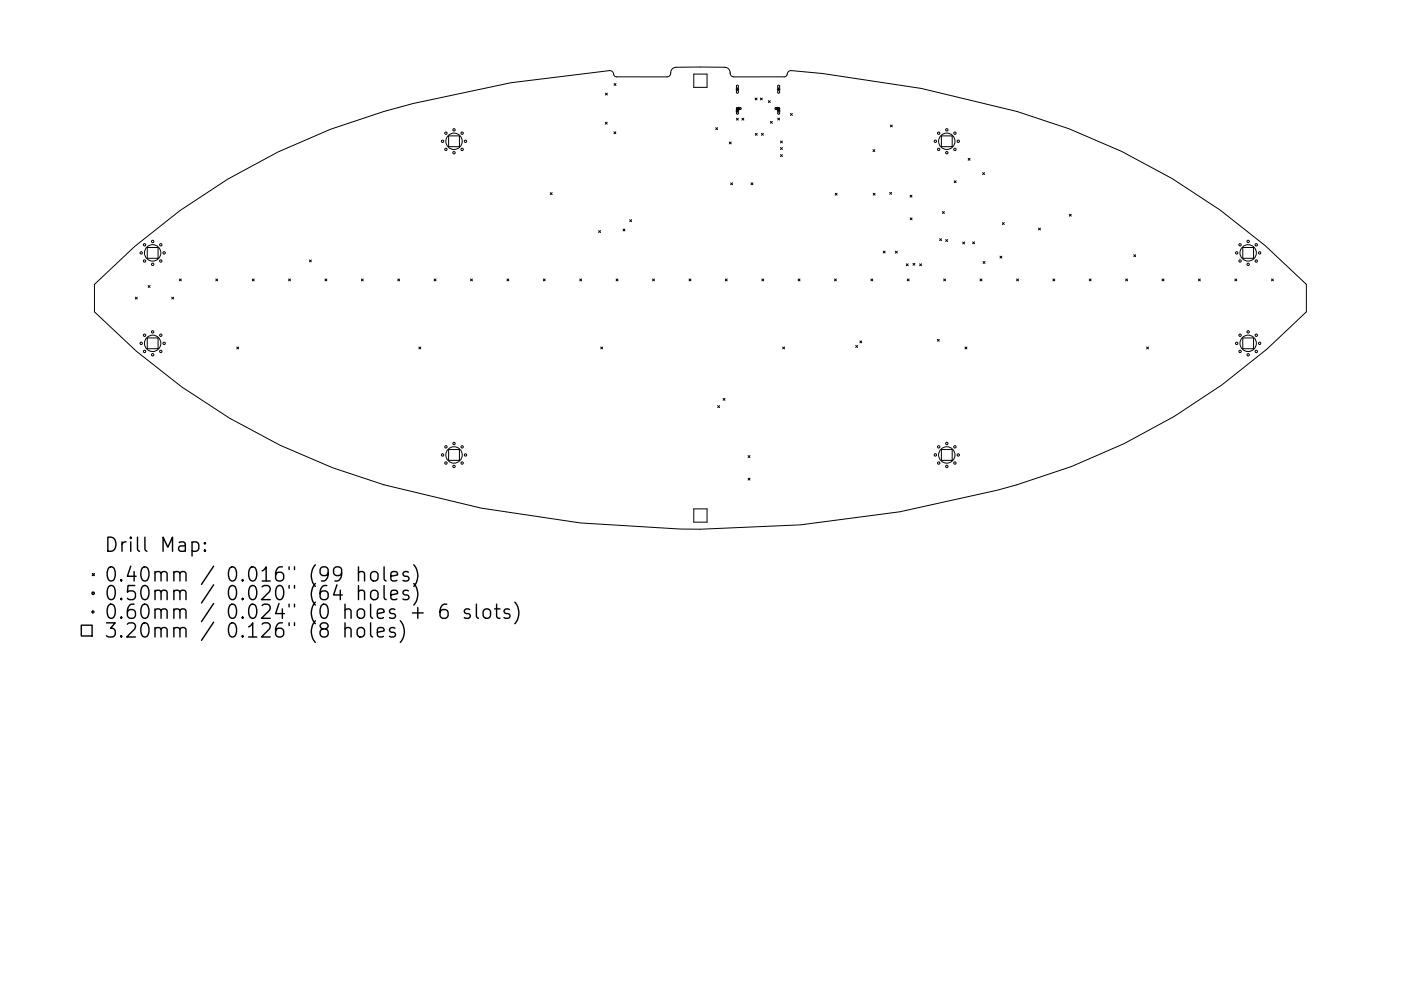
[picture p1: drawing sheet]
<svg xmlns="http://www.w3.org/2000/svg" width="297mm" height="210mm" viewBox="0 0 297 210" stroke-linecap="round" stroke-linejoin="round" font-family="sans-serif">
<defs><g id="words">
<g font-size="4.2">
<text x="22" y="117.1">Drill Map:</text>
<text x="22" y="123.4">0.40mm / 0.016&quot; (99 holes)</text>
<text x="22" y="127.4">0.50mm / 0.020&quot; (64 holes)</text>
<text x="22" y="131.3">0.60mm / 0.024&quot; (0 holes + 6 slots)</text>
<text x="22" y="135.3">3.20mm / 0.126&quot; (8 holes)</text>
</g>
</g></defs>
<g fill="none" stroke="#000" stroke-width=".21">
<path d="M128.4 19.8l.4 .4M128.8 19.8l-.4 .4M130.2 17.7l.4 .4M130.6 17.7l-.4 .4M147.1 15.7h2.8v2.8h-2.8zM156 18.9h.6M156.2 18.1h.2l.1 .1v1.4l-.1 .2-.3-.2zM156.3 18.6v.6M164.8 18.9h.6M164.9 18.1h.3l.1 .1v1.4l-.2 .2-.2-.2zM165.1 18.6v.6M95.1 28.8h2.3v2.3h-2.3z"/>
<path d="M128.3 25.9l.4 .4M128.7 25.9l-.4 .4M130.2 28l.4 .4M130.6 28l-.4 .4M151.7 27.1l.5 .4M152.2 27.1l-.5 .4M154.6 30.1l.4 .4M154.9 38.8l.4 .4M155 30.1l-.4 .4M155.3 38.8l-.4 .4M156 23.5h.6M156.1 25.1l.4 .4"/>
<path d="M156.2 22.9l.8-.1 .1 .3-.1 .1h-.7l-.2-.1zM156.2 22.9l.2-.1 .1 .2v1.1l-.1 .1-.3-.1zM156.3 23h.6M156.3 23.2v.6M156.5 25.1l-.4 .4M156.6 22.7v.6M157.3 25.1l.4 .4M157.7 25.1l-.4 .4M159.2 38.8l.4 .4M159.6 38.8l-.4 .4M160.1 20.8l.4 .4M160.1 28.3l.4 .4"/>
<path d="M160.5 20.8l-.4 .4M160.5 28.3l-.4 .4M161.2 20.8l.4 .4M161.4 28.3l.4 .4M161.6 20.8l-.4 .4M161.8 28.3l-.4 .4M162.9 21.4l.4 .4M163.3 21.4l-.4 .4M163.3 25.8l.5 .4M163.8 25.8l-.5 .4M164.3 22.9l.8-.1 .2 .3-.2 .1h-.6l-.2-.1zM164.5 23h.6"/>
<path d="M164.8 23.5h.6M164.8 22.7v.6M164.9 25.1l.4 .4M164.9 22.9l.3-.1 .1 .2v1.1l-.2 .1-.2-.1zM165.1 23.2v.6M165.3 25.1l-.4 .4M165.5 29.9l.4 .4M165.5 31.3l.4 .4M165.5 32.8l.4 .4M165.9 29.9l-.4 .4M165.9 31.3l-.4 .4M165.9 32.8l-.4 .4"/>
<path d="M167.6 24.1l.4 .4M168 24.1l-.4 .4M185.1 31.7l.4 .5M185.5 31.7l-.4 .5M188.8 26.5l.4 .4M189.2 26.5l-.4 .4M199.6 28.8h2.3v2.3h-2.3zM202.3 38.4l.4 .4M202.7 38.4l-.4 .4M205.3 33.6l.4 .4M205.7 33.6l-.4 .4M208.3 36.6l.4 .4"/>
<path d="M208.7 36.6l-.4 .4M31.2 52.5h2.3v2.3h-2.3zM38 59.2l.4 .4M38.4 59.2l-.4 .4M45.7 59.2l.5 .4M46.2 59.2l-.5 .4M53.5 59.2l.4 .4M53.9 59.2l-.4 .4M61.2 59.2l.4 .4M61.6 59.2l-.4 .4M65.6 55.2l.4 .4M66 55.2l-.4 .4"/>
<path d="M68.9 59.2l.4 .4M69.3 59.2l-.4 .4M76.6 59.2l.4 .4M77 59.2l-.4 .4M84.3 59.2l.4 .4M84.7 59.2l-.4 .4M92 59.2l.5 .4M92.5 59.2l-.5 .4M99.8 59.2l.4 .4M100.2 59.2l-.4 .4M107.5 59.2l.4 .4M107.9 59.2l-.4 .4"/>
<path d="M115.2 59.2l.4 .4M115.6 59.2l-.4 .4M116.7 40.9l.4 .4M117.1 40.9l-.4 .4M122.9 59.2l.4 .4M123.3 59.2l-.4 .4M126.9 48.9l.4 .4M127.3 48.9l-.4 .4M130.6 59.2l.4 .4M131 59.2l-.4 .4M132.1 48.6l.4 .4M132.5 48.6l-.4 .4"/>
<path d="M133.5 46.6l.4 .4M133.9 46.6l-.4 .4M138.3 59.2l.4 .4M138.7 59.2l-.4 .4M146.1 59.2l.4 .4M146.5 59.2l-.4 .4M153.8 59.2l.4 .4M154.2 59.2l-.4 .4M161.5 59.2l.4 .4M161.9 59.2l-.4 .4M169.2 59.2l.4 .4M169.6 59.2l-.4 .4"/>
<path d="M176.9 59.2l.4 .4M177.1 41l.4 .4M177.3 59.2l-.4 .4M177.5 41l-.4 .4M184.6 59.2l.4 .4M185 59.2l-.4 .4M185.1 41l.4 .4M185.5 41l-.4 .4M187.3 53.3l.4 .4M187.7 53.3l-.4 .4M188.6 40.8l.4 .4M189 40.8l-.4 .4"/>
<path d="M189.8 53.3l.4 .4M190.2 53.3l-.4 .4M192.2 56l.4 .4M192.4 59.2l.4 .4M192.6 56l-.4 .4M192.8 59.2l-.4 .4M193 41.4l.4 .4M193 46.2l.4 .4M193.4 41.4l-.4 .4M193.4 46.2l-.4 .4M193.6 55.9l.4 .4M194 55.9l-.4 .4"/>
<path d="M195 56l.4 .4M195.4 56l-.4 .4M199.2 50.6l.4 .5M199.6 50.6l-.4 .5M199.8 44.9l.4 .4M200.1 59.2l.4 .4M200.2 44.9l-.4 .4M200.5 59.2l-.4 .4M200.5 50.8l.4 .4M200.9 50.8l-.4 .4M204.1 51.3l.4 .4M204.5 51.3l-.4 .4"/>
<path d="M206.2 51.3l.4 .4M206.6 51.3l-.4 .4M207.8 59.2l.4 .4M208.2 59.2l-.4 .4M208.4 55.5l.4 .4M208.8 55.5l-.4 .4M212 54.4l.4 .4M212.4 54.4l-.4 .4M212.5 47.2l.4 .4M212.9 47.2l-.4 .4M215.5 59.2l.4 .4M215.9 59.2l-.4 .4"/>
<path d="M220.2 48.4l.4 .4M220.6 48.4l-.4 .4M223.2 59.2l.4 .4M223.6 59.2l-.4 .4M226.7 45.5l.4 .4M227.1 45.5l-.4 .4M230.9 59.2l.4 .4M231.3 59.2l-.4 .4M238.7 59.2l.4 .4M239.1 59.2l-.4 .4M240.4 54l.4 .5M240.8 54l-.4 .5"/>
<path d="M246.4 59.2l.4 .4M246.8 59.2l-.4 .4M254.1 59.2l.4 .4M254.5 59.2l-.4 .4M261.8 59.2l.4 .4M262.2 59.2l-.4 .4M263.5 52.5h2.3v2.3h-2.3zM269.6 59.2l.4 .4M270 59.2l-.4 .4M20 60.3a140 140 0 0 1 67.6-38.3l20.7-4.4 21-2.6a1.1 1.1 0 0 1 .9 1.1l.5 .2h10.7a.93 .93 0 0 0 .8-1.2l.4-.6 .7-.2h10.3a1.37 1.37 0 0 1 1.3 1.6l.2 .3 .5 .1h10.7l.3-.1 .3-.3a.88 .88 0 0 1 .8-.9l6.7 .6 21 3.2 20.2 4.8a139.3 139.3 0 0 1 61.4 36.7v5.9a139.6 139.6 0 0 1-65.5 37.8l-20.7 4.6-21.1 2.8-21.2 .9-4.2-.1-21.2-1.3-21.1-3.1-20.6-4.9a139.3 139.3 0 0 1-61.4-36.7zM28.7 63l.4 .5M29.1 63l-.4 .5"/>
<path d="M31.2 71.7h2.3v2.3h-2.3zM31.4 60.6l.4 .4M31.8 60.6l-.4 .4M36.4 63l.4 .5M36.8 63l-.4 .5M50.2 73.6l.4 .4M50.6 73.6l-.4 .4M88.8 73.6l.4 .4M89.2 73.6l-.4 .4M127.4 73.6l.4 .4M127.8 73.6l-.4 .4M165.9 73.6l.4 .4"/>
<path d="M166.3 73.6l-.4 .4M181.4 73.3l.4 .4M181.8 73.3l-.4 .4M182.3 72.3l.4 .4M182.7 72.3l-.4 .4M198.7 72l.4 .4M199.1 72l-.4 .4M204.6 73.6l.4 .4M205 73.6l-.4 .4M243.1 73.6l.4 .4M243.5 73.6l-.4 .4M263.5 71.7h2.3v2.3h-2.3z"/>
<path d="M95.1 95.4h2.3v2.3h-2.3zM152.2 86.1l.4 .4M152.6 86.1l-.4 .4M153.3 84.5l.4 .4M153.7 84.5l-.4 .4M158.6 96.7l.4 .4M159 96.7l-.4 .4M199.6 95.4h2.3v2.3h-2.3zM147.1 108h2.8v2.8h-2.8zM158.6 101.4l.4 .5M159 101.4l-.4 .5"/>
<circle cx="93.8" cy="30" r=".25"/>
<circle cx="94.5" cy="31.7" r=".25"/>
<circle cx="94.5" cy="28.3" r=".25"/>
<circle cx="96.3" cy="27.5" r=".25"/>
<circle cx="96.3" cy="32.4" r=".25"/>
<circle cx="96.3" cy="30" r="1.74"/>
<circle cx="98" cy="31.7" r=".25"/>
<circle cx="98" cy="28.3" r=".25"/>
<circle cx="98.7" cy="30" r=".25"/>
<circle cx="198.3" cy="30" r=".25"/>
<circle cx="199" cy="31.7" r=".25"/>
<circle cx="199" cy="28.3" r=".25"/>
<circle cx="200.7" cy="27.5" r=".25"/>
<circle cx="200.7" cy="32.4" r=".25"/>
<circle cx="200.7" cy="30" r="1.74"/>
<circle cx="202.5" cy="31.7" r=".25"/>
<circle cx="202.5" cy="28.3" r=".25"/>
<circle cx="203.2" cy="30" r=".25"/>
<circle cx="29.9" cy="53.7" r=".25"/>
<circle cx="30.6" cy="51.9" r=".25"/>
<circle cx="30.6" cy="55.4" r=".25"/>
<circle cx="32.4" cy="56.1" r=".25"/>
<circle cx="32.4" cy="51.2" r=".25"/>
<circle cx="32.4" cy="53.7" r="1.74"/>
<circle cx="34.1" cy="51.9" r=".25"/>
<circle cx="34.1" cy="55.4" r=".25"/>
<circle cx="34.8" cy="53.7" r=".25"/>
<circle cx="262.2" cy="53.7" r=".25"/>
<circle cx="262.9" cy="51.9" r=".25"/>
<circle cx="262.9" cy="55.4" r=".25"/>
<circle cx="264.6" cy="56.1" r=".25"/>
<circle cx="264.6" cy="53.7" r="1.74"/>
<circle cx="264.6" cy="51.2" r=".25"/>
<circle cx="266.4" cy="51.9" r=".25"/>
<circle cx="266.4" cy="55.4" r=".25"/>
<circle cx="267.1" cy="53.7" r=".25"/>
<circle cx="29.9" cy="72.8" r=".25"/>
<circle cx="30.6" cy="74.6" r=".25"/>
<circle cx="30.6" cy="71.1" r=".25"/>
<circle cx="32.4" cy="75.3" r=".25"/>
<circle cx="32.4" cy="70.4" r=".25"/>
<circle cx="32.4" cy="72.8" r="1.74"/>
<circle cx="34.1" cy="74.6" r=".25"/>
<circle cx="34.1" cy="71.1" r=".25"/>
<circle cx="34.8" cy="72.8" r=".25"/>
<circle cx="262.2" cy="72.8" r=".25"/>
<circle cx="262.9" cy="74.6" r=".25"/>
<circle cx="262.9" cy="71.1" r=".25"/>
<circle cx="264.6" cy="75.3" r=".25"/>
<circle cx="264.6" cy="72.8" r="1.74"/>
<circle cx="264.6" cy="70.4" r=".25"/>
<circle cx="266.4" cy="74.6" r=".25"/>
<circle cx="266.4" cy="71.1" r=".25"/>
<circle cx="267.1" cy="72.8" r=".25"/>
<circle cx="93.8" cy="96.5" r=".25"/>
<circle cx="94.5" cy="94.8" r=".25"/>
<circle cx="94.5" cy="98.2" r=".25"/>
<circle cx="96.3" cy="99" r=".25"/>
<circle cx="96.3" cy="94.1" r=".25"/>
<circle cx="96.3" cy="96.5" r="1.74"/>
<circle cx="98" cy="94.8" r=".25"/>
<circle cx="98" cy="98.2" r=".25"/>
<circle cx="98.7" cy="96.5" r=".25"/>
<circle cx="198.3" cy="96.5" r=".25"/>
<circle cx="199" cy="94.8" r=".25"/>
<circle cx="199" cy="98.2" r=".25"/>
<circle cx="200.7" cy="99" r=".25"/>
<circle cx="200.7" cy="94.1" r=".25"/>
<circle cx="200.7" cy="96.5" r="1.74"/>
<circle cx="202.5" cy="94.8" r=".25"/>
<circle cx="202.5" cy="98.2" r=".25"/>
<circle cx="203.2" cy="96.5" r=".25"/>
</g>
<g fill="none" stroke="#000" stroke-width=".3">
<path d="M40.7 115.1l.9-.1 .6 .5v.9l-.3 .4-.3 .2-.9-.2M43.4 116.7l.2 .1-.2 .2-.1-.2 .1-.1v.3M43.4 115.1l.2 .2-.2 .1-.1-.1 .1-.2v.3M87.7 119.8a3.4 3.4 0 0 1 0 4.6M17.2 132.6h2.3v2.3h-2.3zM19.4 129.8h.6M19.6 121.7l.4 .4M19.7 129.5v.6M20 121.7l-.4 .4M73.1 133.4a.74 .74 0 0 1 1.3 .2v1.5M73.1 132.1v3M75.9 133.4a.81 .81 0 0 1 .8-.3 .81 .81 0 0 1 .6 .6v.9a.81 .81 0 0 1-.8 .6 .81 .81 0 0 1-.8-.6v-.9z"/>
<path d="M76 121.6a.74 .74 0 0 1 1.3 .1v1.6M76 125.5a.74 .74 0 0 1 1.3 .2v1.5M76 120.3v3M76 124.2v3M78.6 132.1v2.6l.4 .4M78.9 121.4a.81 .81 0 0 1 1.2 .4v.9a.81 .81 0 0 1-.7 .6 .81 .81 0 0 1-.8-.6v-.9zM78.9 125.4a.81 .81 0 0 1 1.2 .4v.9a.81 .81 0 0 1-.7 .6 .81 .81 0 0 1-.8-.6v-.9zM80 134.1l1.4-.2-.1-.6-.9-.2-.4 .5v1.1l.1 .3 .3 .1 .9-.1M81.4 120.3v2.5l.5 .5M81.4 124.2v2.6l.5 .4M82.9 122.3l1.4-.3-.2-.6-.8-.1-.4 .4v1.1l.1 .3 .3 .2 .8-.2M82.9 126.2l1.4-.3-.2-.5-.8-.2-.4 .5v1.1l.1 .3 .3 .1 .8-.1"/>
<path d="M83.7 133.3l-.7-.2-.4 .5 .1 .4 1 .3 .2 .3-.2 .4-.3 .1-.8-.1M84.9 131.7a3.4 3.4 0 0 1 0 4.6M86.6 121.4l-.7-.1-.5 .4 .2 .4 1 .3 .1 .3-.1 .4-.3 .2-.9-.2M86.6 125.4l-.7-.2-.5 .5 .2 .4 1 .3 .1 .3-.1 .4-.3 .1-.9-.1M87.4 130h2.3M87.7 123.8a3.4 3.4 0 0 1 0 4.6M88.6 128.9v2.3M94.7 128.2a1.19 1.19 0 0 0-1.4 1.3v1.1l.3 .4 .8 .2 .5-.3 .1-1-.3-.4-.8-.2-.6 .6M99.6 129.3l-.7-.1-.5 .4 .2 .4 1 .3 .1 .3-.1 .4-.3 .2-.9-.2M101 128.2v2.6l.4 .4M102.7 129.3a.81 .81 0 0 1 1.3 .5v.8a.81 .81 0 0 1-.8 .6 .81 .81 0 0 1-.8-.6v-.8zM104.9 129.2h1.1"/>
<path d="M105.3 128.2v2.6l.1 .2 .6 .2M108 129.3l-.7-.1-.4 .4 .1 .4 1 .3 .1 .3-.1 .4-.3 .2-.8-.2M109.1 127.8a3.4 3.4 0 0 1 0 4.5"/>
<circle cx="19.7" cy="125.9" r=".25"/>
</g>
<use href="#words"/>
</svg>
